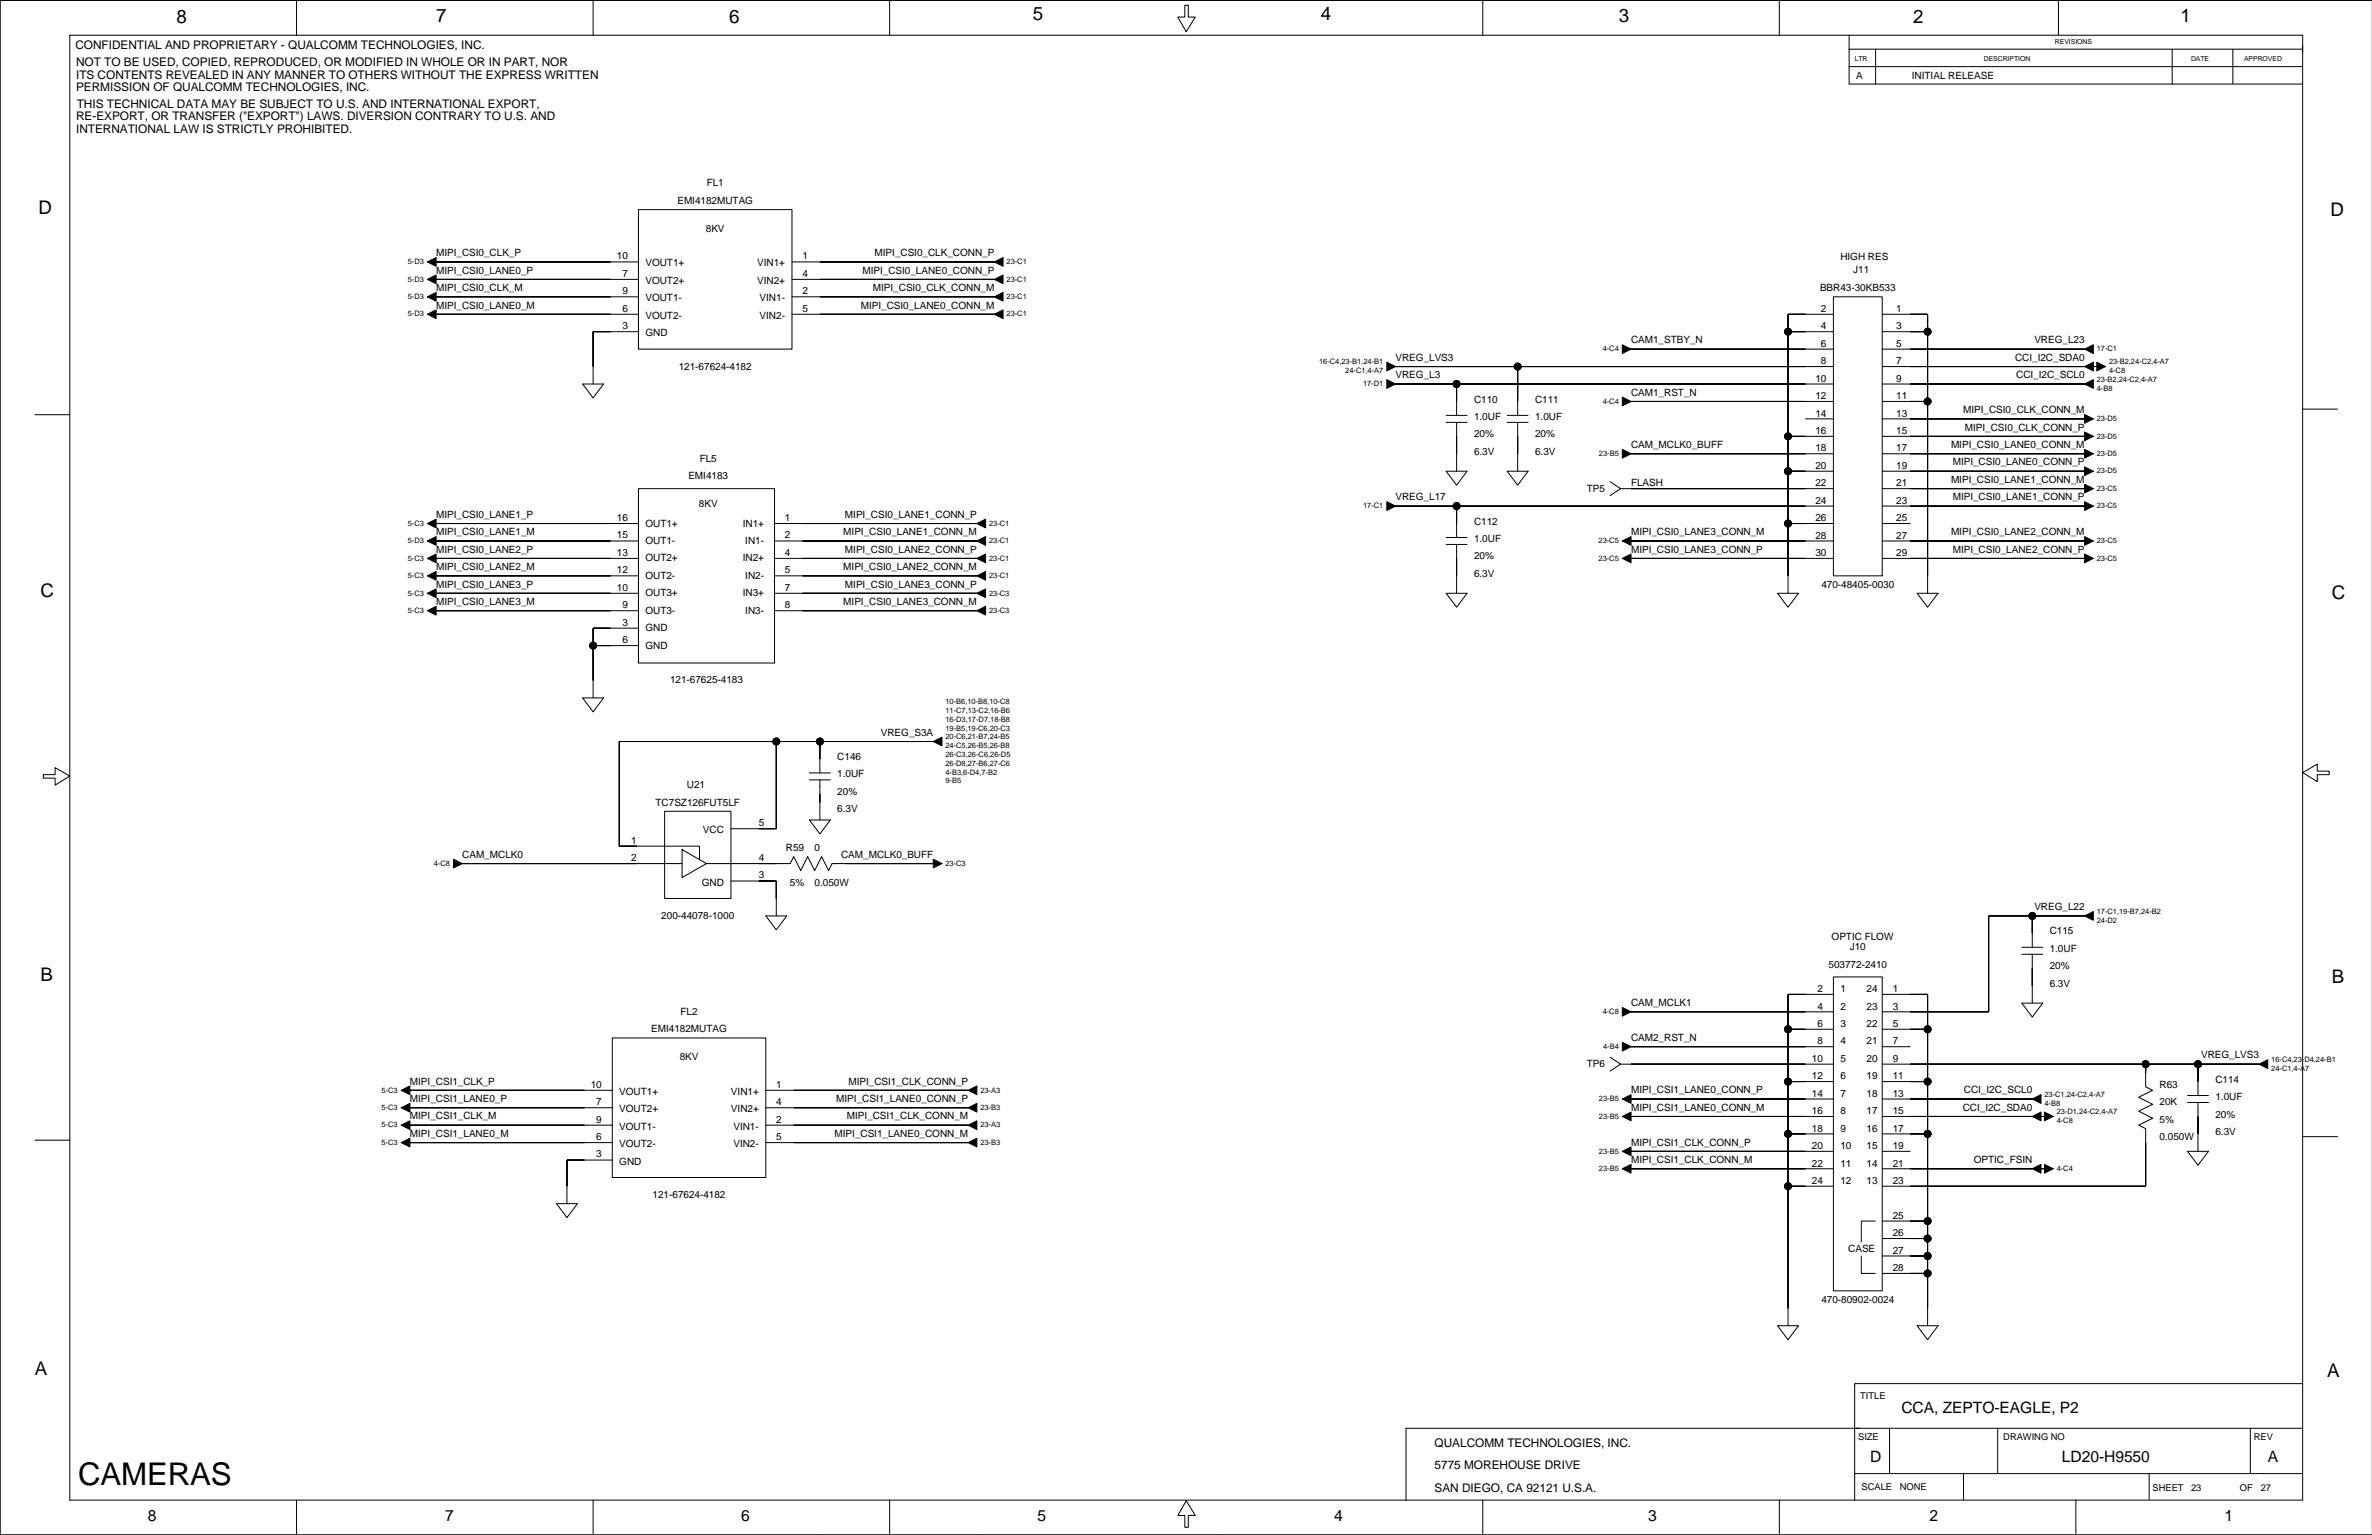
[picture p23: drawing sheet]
<svg xmlns="http://www.w3.org/2000/svg" width="863mm" height="559mm" viewBox="0 0 863 559" stroke-linecap="round" stroke-linejoin="round" font-family="sans-serif">
<defs><g id="words">
<text font-size="11.4" x="28.4" y="540.5">CAMERAS</text>
<g font-size="6.8">
<text x="64.2" y="8.2">8</text>
<text x="158.7" y="8">7</text>
<text x="265.4" y="8.2">6</text>
<text x="375.8" y="7.5">5</text>
<text x="480.7" y="7.5">4</text>
<text x="589.1" y="8">3</text>
<text x="696.3" y="8.2">2</text>
<text x="793.6" y="8">1</text>
<text x="14" y="77.8">D</text>
<text x="848.2" y="78.6">D</text>
<text x="14.7" y="217.5">C</text>
<text x="848.7" y="218.2">C</text>
<text x="14.7" y="357.1">B</text>
<text x="848.7" y="357.9">B</text>
<text x="12.7" y="500.6">A</text>
<text x="846.9" y="501.4">A</text>
</g>
<g font-size="5.7">
<text x="692" y="514.3">CCA, ZEPTO-EAGLE, P2</text>
<text x="680.6" y="532.1">D</text>
<text x="750.4" y="532.1">LD20-H9550</text>
<text x="825.3" y="532.1">A</text>
<text x="53.8" y="553.7">8</text>
<text x="162" y="553.7">7</text>
<text x="269.7" y="553.7">6</text>
<text x="377.6" y="553.7">5</text>
<text x="485.5" y="553.7">4</text>
<text x="599.8" y="553.7">3</text>
<text x="702.1" y="553.7">2</text>
<text x="809.6" y="553.7">1</text>
</g>
<g font-size="4.3">
<text x="27.4" y="18">CONFIDENTIAL AND PROPRIETARY - QUALCOMM TECHNOLOGIES, INC.</text>
<text x="27.7" y="24.1">NOT TO BE USED, COPIED, REPRODUCED, OR MODIFIED IN WHOLE OR IN PART, NOR</text>
<text x="27.7" y="28.6">ITS CONTENTS REVEALED IN ANY MANNER TO OTHERS WITHOUT THE EXPRESS WRITTEN</text>
<text x="27.7" y="33.2">PERMISSION OF QUALCOMM TECHNOLOGIES, INC.</text>
<text x="27.9" y="39.3">THIS TECHNICAL DATA MAY BE SUBJECT TO U.S. AND INTERNATIONAL EXPORT,</text>
<text x="27.7" y="43.9">RE-EXPORT, OR TRANSFER (&quot;EXPORT&quot;) LAWS. DIVERSION CONTRARY TO U.S. AND</text>
<text x="27.7" y="48.4">INTERNATIONAL LAW IS STRICTLY PROHIBITED.</text>
<text x="522.1" y="526.9">QUALCOMM TECHNOLOGIES, INC.</text>
<text x="522.1" y="534.7">5775 MOREHOUSE DRIVE</text>
<text x="522.1" y="543.1">SAN DIEGO, CA 92121 U.S.A.</text>
</g>
<g font-size="3.6">
<text x="675.5" y="28.8">A</text>
<text x="695.8" y="28.8">INITIAL RELEASE</text>
<text x="257.2" y="67.8">FL1</text>
<text x="246.5" y="74.2">EMI4182MUTAG</text>
<text x="256.9" y="84.3">8KV</text>
<text x="158.7" y="93.3">MIPI_CSI0_CLK_P</text>
<text x="224.5" y="94.4">10</text>
<text x="292" y="94.4">1</text>
<text x="318.3" y="93.3">MIPI_CSI0_CLK_CONN_P</text>
<text x="669.8" y="94.5">HIGH RES</text>
<text x="158.7" y="99.6">MIPI_CSI0_LANE0_P</text>
<text x="226.5" y="100.7">7</text>
<text x="234.9" y="97">VOUT1+</text>
<text x="275.5" y="97">VIN1+</text>
<text x="292" y="100.7">4</text>
<text x="313.9" y="99.6">MIPI_CSI0_LANE0_CONN_P</text>
<text x="674.5" y="99.6">J11</text>
<text x="158.7" y="106">MIPI_CSI0_CLK_M</text>
<text x="226.5" y="107.1">9</text>
<text x="234.9" y="103.4">VOUT2+</text>
<text x="275.5" y="103.4">VIN2+</text>
<text x="292" y="107.1">2</text>
<text x="317.7" y="106">MIPI_CSI0_CLK_CONN_M</text>
<text x="662.4" y="106">BBR43-30KB533</text>
<text x="158.7" y="112.3">MIPI_CSI0_LANE0_M</text>
<text x="226.5" y="113.4">6</text>
<text x="234.9" y="109.7">VOUT1-</text>
<text x="276.4" y="109.7">VIN1-</text>
<text x="292" y="113.4">5</text>
<text x="313.3" y="112.3">MIPI_CSI0_LANE0_CONN_M</text>
<text x="662.7" y="113.6">2</text>
<text x="690.1" y="113.6">1</text>
<text x="226.5" y="119.8">3</text>
<text x="234.9" y="116.1">VOUT2-</text>
<text x="276.4" y="116.1">VIN2-</text>
<text x="662.7" y="119.9">4</text>
<text x="690.1" y="119.9">3</text>
<text x="234.9" y="122.4">GND</text>
<text x="593.6" y="125">CAM1_STBY_N</text>
<text x="740.4" y="125">VREG_L23</text>
<text x="507.9" y="131.4">VREG_LVS3</text>
<text x="662.7" y="126.3">6</text>
<text x="690.1" y="126.3">5</text>
<text x="733.4" y="131.4">CCI_I2C_SDA0</text>
<text x="247" y="134.5">121-67624-4182</text>
<text x="507.9" y="137.7">VREG_L3</text>
<text x="662.7" y="132.6">8</text>
<text x="690.1" y="132.6">7</text>
<text x="733.7" y="137.7">CCI_I2C_SCL0</text>
<text x="660.7" y="139">10</text>
<text x="690.1" y="139">9</text>
<text x="536.5" y="146.5">C110</text>
<text x="558.7" y="146.5">C111</text>
<text x="593.6" y="144.1">CAM1_RST_N</text>
<text x="660.7" y="145.3">12</text>
<text x="690.1" y="145.3">11</text>
<text x="536.5" y="152.9">1.0UF</text>
<text x="558.7" y="152.9">1.0UF</text>
<text x="660.7" y="151.7">14</text>
<text x="690.1" y="151.7">13</text>
<text x="714.5" y="150.4">MIPI_CSI0_CLK_CONN_M</text>
<text x="536.5" y="159.2">20%</text>
<text x="558.7" y="159.2">20%</text>
<text x="660.7" y="158">16</text>
<text x="690.1" y="158">15</text>
<text x="715.1" y="156.8">MIPI_CSI0_CLK_CONN_P</text>
<text x="536.5" y="165.6">6.3V</text>
<text x="558.7" y="165.6">6.3V</text>
<text x="593.6" y="163.1">CAM_MCLK0_BUFF</text>
<text x="660.7" y="164.4">18</text>
<text x="690.1" y="164.4">17</text>
<text x="710" y="163.1">MIPI_CSI0_LANE0_CONN_M</text>
<text x="254.6" y="168.1">FL5</text>
<text x="660.7" y="170.7">20</text>
<text x="690.1" y="170.7">19</text>
<text x="710.7" y="169.4">MIPI_CSI0_LANE0_CONN_P</text>
<text x="250.5" y="174.5">EMI4183</text>
<text x="577.4" y="179">TP5</text>
<text x="593.6" y="177.1">FLASH</text>
<text x="660.7" y="177.1">22</text>
<text x="690.1" y="177.1">21</text>
<text x="710" y="175.8">MIPI_CSI0_LANE1_CONN_M</text>
<text x="254.3" y="184.5">8KV</text>
<text x="507.9" y="182.1">VREG_L17</text>
<text x="660.7" y="183.4">24</text>
<text x="690.1" y="183.4">23</text>
<text x="710.7" y="182.1">MIPI_CSI0_LANE1_CONN_P</text>
<text x="158.7" y="188.5">MIPI_CSI0_LANE1_P</text>
<text x="224.5" y="189.6">16</text>
<text x="234.9" y="191.7">OUT1+</text>
<text x="270.3" y="191.7">IN1+</text>
<text x="285.7" y="189.6">1</text>
<text x="307.5" y="188.5">MIPI_CSI0_LANE1_CONN_P</text>
<text x="536.5" y="191">C112</text>
<text x="660.7" y="189.8">26</text>
<text x="690.1" y="189.8">25</text>
<text x="158.7" y="194.8">MIPI_CSI0_LANE1_M</text>
<text x="224.5" y="196">15</text>
<text x="285.7" y="196">2</text>
<text x="306.9" y="194.8">MIPI_CSI0_LANE1_CONN_M</text>
<text x="536.5" y="197.3">1.0UF</text>
<text x="593.6" y="194.8">MIPI_CSI0_LANE3_CONN_M</text>
<text x="660.7" y="196.1">28</text>
<text x="690.1" y="196.1">27</text>
<text x="710" y="194.8">MIPI_CSI0_LANE2_CONN_M</text>
<text x="158.7" y="201.2">MIPI_CSI0_LANE2_P</text>
<text x="224.5" y="202.3">13</text>
<text x="234.9" y="198">OUT1-</text>
<text x="271.2" y="198">IN1-</text>
<text x="285.7" y="202.3">4</text>
<text x="307.5" y="201.2">MIPI_CSI0_LANE2_CONN_P</text>
<text x="536.5" y="203.7">20%</text>
<text x="593.6" y="201.2">MIPI_CSI0_LANE3_CONN_P</text>
<text x="660.7" y="202.5">30</text>
<text x="690.1" y="202.5">29</text>
<text x="710.7" y="201.2">MIPI_CSI0_LANE2_CONN_P</text>
<text x="158.7" y="207.5">MIPI_CSI0_LANE2_M</text>
<text x="224.5" y="208.7">12</text>
<text x="234.9" y="204.4">OUT2+</text>
<text x="270.3" y="204.4">IN2+</text>
<text x="285.7" y="208.7">5</text>
<text x="306.9" y="207.5">MIPI_CSI0_LANE2_CONN_M</text>
<text x="158.7" y="213.9">MIPI_CSI0_LANE3_P</text>
<text x="224.5" y="215">10</text>
<text x="234.9" y="210.7">OUT2-</text>
<text x="271.2" y="210.7">IN2-</text>
<text x="285.7" y="215">7</text>
<text x="307.5" y="213.9">MIPI_CSI0_LANE3_CONN_P</text>
<text x="536.5" y="210">6.3V</text>
<text x="662.9" y="213.9">470-48405-0030</text>
<text x="158.7" y="220.2">MIPI_CSI0_LANE3_M</text>
<text x="226.5" y="221.4">9</text>
<text x="234.9" y="217.1">OUT3+</text>
<text x="270.3" y="217.1">IN3+</text>
<text x="285.7" y="221.4">8</text>
<text x="306.9" y="220.2">MIPI_CSI0_LANE3_CONN_M</text>
<text x="226.5" y="227.7">3</text>
<text x="234.9" y="223.4">OUT3-</text>
<text x="271.2" y="223.4">IN3-</text>
<text x="234.9" y="229.8">GND</text>
<text x="226.5" y="234.1">6</text>
<text x="234.9" y="236.1">GND</text>
<text x="243.9" y="248.8">121-67625-4183</text>
<text x="320.6" y="267.9">VREG_S3A</text>
<text x="304.7" y="276.7">C146</text>
<text x="250" y="286.8">U21</text>
<text x="304.7" y="283">1.0UF</text>
<text x="238.6" y="293.2">TC7SZ126FUT5LF</text>
<text x="304.7" y="289.4">20%</text>
<text x="304.7" y="295.7">6.3V</text>
<text x="255.8" y="303.3">VCC</text>
<text x="276.2" y="300.7">5</text>
<text x="229.7" y="307.1">1</text>
<text x="286" y="309.7">R59</text>
<text x="296.5" y="309.7">0</text>
<text x="168.2" y="312.3">CAM_MCLK0</text>
<text x="229.7" y="313.4">2</text>
<text x="276.2" y="313.4">4</text>
<text x="306.1" y="312.3">CAM_MCLK0_BUFF</text>
<text x="255.4" y="322.4">GND</text>
<text x="276.2" y="319.8">3</text>
<text x="287.4" y="322.4">5%</text>
<text x="296.5" y="322.4">0.050W</text>
<text x="240.7" y="334.5">200-44078-1000</text>
<text x="740.4" y="331.3">VREG_L22</text>
<text x="746" y="340.2">C115</text>
<text x="666.6" y="342.1">OPTIC FLOW</text>
<text x="673.2" y="345.9">J10</text>
<text x="746" y="346.5">1.0UF</text>
<text x="665.5" y="352.2">503772-2410</text>
<text x="746" y="352.9">20%</text>
<text x="746" y="359.2">6.3V</text>
<text x="661.4" y="361.2">2</text>
<text x="669.8" y="361.2">1</text>
<text x="679.3" y="361.2">24</text>
<text x="688.8" y="361.2">1</text>
<text x="247.7" y="369.4">FL2</text>
<text x="593.6" y="366.3">CAM_MCLK1</text>
<text x="661.4" y="367.5">4</text>
<text x="669.8" y="367.5">2</text>
<text x="679.3" y="367.5">23</text>
<text x="688.8" y="367.5">3</text>
<text x="237" y="375.8">EMI4182MUTAG</text>
<text x="661.4" y="373.9">6</text>
<text x="669.8" y="373.9">3</text>
<text x="679.3" y="373.9">22</text>
<text x="688.8" y="373.9">5</text>
<text x="593.6" y="379">CAM2_RST_N</text>
<text x="661.4" y="380.2">8</text>
<text x="669.8" y="380.2">4</text>
<text x="679.3" y="380.2">21</text>
<text x="688.8" y="380.2">7</text>
<text x="247.4" y="385.9">8KV</text>
<text x="577.4" y="388.5">TP6</text>
<text x="659.4" y="386.6">10</text>
<text x="669.8" y="386.6">5</text>
<text x="679.3" y="386.6">20</text>
<text x="688.8" y="386.6">9</text>
<text x="801.1" y="385.3">VREG_LVS3</text>
<text x="149.2" y="394.8">MIPI_CSI1_CLK_P</text>
<text x="215" y="396">10</text>
<text x="282.5" y="396">1</text>
<text x="308.8" y="394.8">MIPI_CSI1_CLK_CONN_P</text>
<text x="659.4" y="392.9">12</text>
<text x="669.8" y="392.9">6</text>
<text x="679.3" y="392.9">19</text>
<text x="688.8" y="392.9">11</text>
<text x="806.3" y="394.1">C114</text>
<text x="149.2" y="401.2">MIPI_CSI1_LANE0_P</text>
<text x="225.4" y="398.6">VOUT1+</text>
<text x="266" y="398.6">VIN1+</text>
<text x="304.3" y="401.2">MIPI_CSI1_LANE0_CONN_P</text>
<text x="593.6" y="398">MIPI_CSI1_LANE0_CONN_P</text>
<text x="659.4" y="399.3">14</text>
<text x="669.8" y="399.3">7</text>
<text x="679.3" y="399.3">18</text>
<text x="688.8" y="399.3">13</text>
<text x="714.7" y="398">CCI_I2C_SCL0</text>
<text x="786" y="396">R63</text>
<text x="806.3" y="400.5">1.0UF</text>
<text x="149.2" y="407.5">MIPI_CSI1_CLK_M</text>
<text x="217" y="402.3">7</text>
<text x="225.4" y="404.9">VOUT2+</text>
<text x="266" y="404.9">VIN2+</text>
<text x="282.5" y="402.3">4</text>
<text x="308.2" y="407.5">MIPI_CSI1_CLK_CONN_M</text>
<text x="593.6" y="404.3">MIPI_CSI1_LANE0_CONN_M</text>
<text x="659.4" y="405.6">16</text>
<text x="669.8" y="405.6">8</text>
<text x="679.3" y="405.6">17</text>
<text x="688.8" y="405.6">15</text>
<text x="714.3" y="404.3">CCI_I2C_SDA0</text>
<text x="786" y="402.4">20K</text>
<text x="806.3" y="406.8">20%</text>
<text x="149.2" y="413.9">MIPI_CSI1_LANE0_M</text>
<text x="217" y="408.7">9</text>
<text x="225.4" y="411.3">VOUT1-</text>
<text x="266.9" y="411.3">VIN1-</text>
<text x="282.5" y="408.7">2</text>
<text x="303.7" y="413.9">MIPI_CSI1_LANE0_CONN_M</text>
<text x="659.4" y="412">18</text>
<text x="669.8" y="412">9</text>
<text x="679.3" y="412">16</text>
<text x="688.8" y="412">17</text>
<text x="786" y="408.7">5%</text>
<text x="806.3" y="413.2">6.3V</text>
<text x="217" y="415">6</text>
<text x="225.4" y="417.6">VOUT2-</text>
<text x="266.9" y="417.6">VIN2-</text>
<text x="282.5" y="415">5</text>
<text x="593.6" y="417">MIPI_CSI1_CLK_CONN_P</text>
<text x="659.4" y="418.3">20</text>
<text x="669.8" y="418.3">10</text>
<text x="679.3" y="418.3">15</text>
<text x="688.8" y="418.3">19</text>
<text x="786" y="415.1">0.050W</text>
<text x="217" y="421.3">3</text>
<text x="225.4" y="424">GND</text>
<text x="593.6" y="423.4">MIPI_CSI1_CLK_CONN_M</text>
<text x="659.4" y="424.7">22</text>
<text x="669.8" y="424.7">11</text>
<text x="679.3" y="424.7">14</text>
<text x="688.8" y="424.7">21</text>
<text x="718.3" y="423.4">OPTIC_FSIN</text>
<text x="659.4" y="431">24</text>
<text x="669.8" y="431">12</text>
<text x="679.3" y="431">13</text>
<text x="688.8" y="431">23</text>
<text x="237.5" y="436.1">121-67624-4182</text>
<text x="688.8" y="443.7">25</text>
<text x="672.6" y="455.8">CASE</text>
<text x="688.8" y="450">26</text>
<text x="688.8" y="456.4">27</text>
<text x="688.8" y="462.7">28</text>
<text x="662.9" y="474.2">470-80902-0024</text>
</g>
<g font-size="3.4">
<text x="677" y="509.3">TITLE</text>
<text x="676.2" y="524.3">SIZE</text>
<text x="729.1" y="524.3">DRAWING NO</text>
<text x="820.2" y="524.3">REV</text>
<text x="677.5" y="542.6">SCALE</text>
<text x="691.4" y="542.6">NONE</text>
<text x="783.4" y="542.8">SHEET</text>
<text x="797.4" y="542.8">23</text>
<text x="815.2" y="542.8">OF</text>
<text x="822.8" y="542.8">27</text>
</g>
<g font-size="2.7">
<text x="148.4" y="96.2">5-D3</text>
<text x="366.3" y="96.2">23-C1</text>
<text x="148.4" y="102.5">5-D3</text>
<text x="366.3" y="102.5">23-C1</text>
<text x="148.4" y="108.9">5-D3</text>
<text x="366.3" y="108.9">23-C1</text>
<text x="148.4" y="115.2">5-D3</text>
<text x="366.3" y="115.2">23-C1</text>
<text x="583.3" y="127.9">4-C4</text>
<text x="763.1" y="127.9">17-C1</text>
<text x="480.1" y="132.7">16-C4,23-B1,24-B1</text>
<text x="489.6" y="135.9">24-C1,4-A7</text>
<text x="767.5" y="132.7">23-B2,24-C2,4-A7</text>
<text x="767.5" y="135.9">4-C8</text>
<text x="496.1" y="140.6">17-D1</text>
<text x="763.1" y="139">23-B2,24-C2,4-A7</text>
<text x="763.1" y="142.2">4-B8</text>
<text x="583.3" y="147">4-C4</text>
<text x="763.1" y="153.3">23-D5</text>
<text x="763.1" y="159.7">23-D5</text>
<text x="581.9" y="166">23-B5</text>
<text x="763.1" y="166">23-D5</text>
<text x="763.1" y="172.4">23-D5</text>
<text x="763.1" y="178.7">23-C5</text>
<text x="496.1" y="185">17-C1</text>
<text x="763.1" y="185">23-C5</text>
<text x="148.4" y="191.4">5-C3</text>
<text x="360" y="191.4">23-C1</text>
<text x="148.4" y="197.7">5-D3</text>
<text x="360" y="197.7">23-C1</text>
<text x="581.8" y="197.7">23-C5</text>
<text x="763.1" y="197.7">23-C5</text>
<text x="148.4" y="204.1">5-C3</text>
<text x="360" y="204.1">23-C1</text>
<text x="581.8" y="204.1">23-C5</text>
<text x="763.1" y="204.1">23-C5</text>
<text x="148.4" y="210.4">5-C3</text>
<text x="360" y="210.4">23-C1</text>
<text x="148.4" y="216.8">5-C3</text>
<text x="360" y="216.8">23-C3</text>
<text x="148.4" y="223.1">5-C3</text>
<text x="360" y="223.1">23-C3</text>
<text x="344.1" y="256.3">10-B6,10-B8,10-C8</text>
<text x="344.1" y="259.5">11-C7,13-C2,16-B6</text>
<text x="344.1" y="262.7">16-D3,17-D7,18-B8</text>
<text x="344.1" y="266">19-B5,19-C6,20-C3</text>
<text x="344.1" y="269.2">20-C6,21-B7,24-B5</text>
<text x="344.1" y="272.4">24-C5,26-B5,26-B8</text>
<text x="344.1" y="275.6">26-C3,26-C6,26-D5</text>
<text x="344.1" y="278.8">26-D8,27-B6,27-C6</text>
<text x="344.1" y="282">4-B3,6-D4,7-B2</text>
<text x="344.1" y="285.2">9-B5</text>
<text x="157.9" y="315.2">4-C8</text>
<text x="344.1" y="315.2">23-C3</text>
<text x="763.1" y="332.6">17-C1,19-B7,24-B2</text>
<text x="763.1" y="335.8">24-D2</text>
<text x="583.3" y="369.2">4-C8</text>
<text x="583.4" y="381.9">4-B4</text>
<text x="826.6" y="386.6">16-C4,23-D4,24-B1</text>
<text x="826.6" y="389.8">24-C1,4-A7</text>
<text x="138.9" y="397.7">5-C3</text>
<text x="356.8" y="397.7">23-A3</text>
<text x="581.9" y="400.9">23-B5</text>
<text x="744.1" y="399.3">23-C1,24-C2,4-A7</text>
<text x="138.9" y="404.1">5-C3</text>
<text x="356.8" y="404.1">23-B3</text>
<text x="581.9" y="407.2">23-B5</text>
<text x="744.1" y="402.5">4-B8</text>
<text x="748.5" y="405.6">23-D1,24-C2,4-A7</text>
<text x="138.9" y="410.4">5-C3</text>
<text x="356.8" y="410.4">23-A3</text>
<text x="748.5" y="408.8">4-C8</text>
<text x="138.9" y="416.8">5-C3</text>
<text x="356.8" y="416.8">23-B3</text>
<text x="581.9" y="419.9">23-B5</text>
<text x="581.9" y="426.3">23-B5</text>
<text x="748.5" y="426.3">4-C4</text>
</g>
<g font-size="2.5">
<text x="747.9" y="16.1">REVISIONS</text>
<text x="675" y="22.2">LTR</text>
<text x="722" y="22.2">DESCRIPTION</text>
<text x="797.4" y="22.2">DATE</text>
<text x="816.7" y="22.2">APPROVED</text>
</g>
</g></defs>
<g fill="none" stroke="#000" stroke-width=".36">
<path d="M0 .1h863.3h-863.3v558.7zM25.4 12.8h812.6v533.3h-812.6zM107.9 .1v12.7M215.9 .1v12.7M323.8 .1v12.7M431.2 1.9h1.3v4.3h2.5l-3.3 5.4-3-5.4h2.5zM539.6 .1v12.7M647.6 .1v12.7M672.9 12.8v17.8h165.1M672.9 17.9h165.1M682.6 17.9v12.7M749.1 .1v12.7"/>
<path d="M790.5 17.9v12.7M812.6 17.9v12.7M672.9 24.3h165.1M232.4 76.3h55.8v50.8h-55.8zM158.7 95.4h.1M158.7 95.4h73.7M288.2 95.4h73.7M361.9 95.4h.1M158.7 101.7h.1M158.7 108.1h.1M158.7 114.4h.1M158.7 101.7h73.7"/>
<path d="M158.7 108.1h73.7M158.7 114.4h73.7M288.2 101.7h73.7M288.2 108.1h73.7M288.2 114.4h73.7M361.9 101.7h.1M361.9 108.1h.1M361.9 114.4h.1M667.2 108.1h17.8v101.5h-17.8zM667.2 114.4h-16.5v101.6M685 114.4h16.5v101.6M212 139.8h7.7l-3.8 5.1z"/>
<path d="M232.4 120.7h-16.5v19.1M507.9 133.4h.1M507.9 139.8h.1M507.9 139.8h159.3M507.9 133.4h159.3M530.1 139.8v11.4M552.3 133.4v17.8M593.6 127.1h.1M593.6 127.1h73.6M650.7 120.7h16.5M685 120.7h16.5M685 139.8h73.7"/>
<path d="M685 127.1h73.7M685 133.4h73.7M758.7 127.1h.1M758.7 133.4h.1M758.7 139.8h.1M759.9 133.4h3.2M12.7 151h12.7M526.3 153.8h7.6M526.3 151.2h7.6M530.1 153.8v17.7M548.5 153.8h7.6M548.5 151.2h7.6"/>
<path d="M552.3 153.8v17.7M593.6 146.1h.1M593.6 146.1h73.6M650.7 158.8h16.5M657.1 152.5h10.1M685 146.1h16.5M685 152.5h73.7M685 158.8h73.7M758.7 158.8h.1M758.7 152.5h.1M838 148.9h12.7M232.4 177.9h49.5v63.5h-49.5z"/>
<path d="M526.3 171.5h7.6l-3.8 5.1zM548.5 171.5h7.6l-3.8 5.1zM586 175.3l3.8 2.6-3.8 2.5M589.8 177.9h77.4M593.6 165.2h.1M593.6 165.2h73.6M650.7 171.5h16.5M685 165.2h73.7M685 171.5h73.7M685 177.9h73.7M758.7 171.5h.1M758.7 165.2h.1"/>
<path d="M758.7 177.9h.1M158.7 196.9h.1M158.7 190.6h.1M158.7 190.6h73.7M158.7 196.9h73.7M281.9 190.6h73.6M281.9 196.9h73.6M355.5 196.9h.1M355.5 190.6h.1M507.9 184.2h.1M507.9 184.2h159.3M526.3 198.2h7.6"/>
<path d="M526.3 195.7h7.6M530.1 184.2v11.5M530.1 198.2v17.8M593.6 196.9h.1M593.6 196.9h73.6M650.7 190.6h16.5M685 190.6h10.2M685 196.9h73.7M685 184.2h73.7M758.7 196.9h.1M758.7 184.2h.1M158.7 209.6h.1"/>
<path d="M158.7 203.3h.1M158.7 216h.1M158.7 203.3h73.7M158.7 209.6h73.7M158.7 216h73.7M281.9 203.3h73.6M281.9 209.6h73.6M281.9 216h73.6M355.5 209.6h.1M355.5 203.3h.1M355.5 216h.1M526.3 216h7.6l-3.8 5.1z"/>
<path d="M593.6 203.3h.1M593.6 203.3h73.6M646.9 216h7.6l-3.8 5.1zM685 203.3h73.7M697.7 216h7.6l-3.8 5.1zM758.7 203.3h.1M158.7 222.3h.1M158.7 222.3h73.7M215.9 235h16.5M232.4 228.7h-16.5v25.4M281.9 222.3h73.6M355.5 222.3h.1"/>
<path d="M212 254.1h7.7l-3.8 5zM282.5 269.9v31.8h-16.5M298.4 269.9v11.5M339.6 269.9h.1M339.6 269.9h-114.2v38.1h29.2v5M15.7 282h4.4v-2.5l5.3 3-5.3 3.3v-2.5h-4.4zM241.9 295.3h24.1v31.8h-24.1zM294.6 298.5h7.6l-3.8 5.1zM294.6 283.9h7.6M294.6 281.4h7.6M298.4 283.9v14.6M838 281.2l5.3-3v2.5h4.4v1.3h-4.4v2.5z"/>
<path d="M168.2 314.4h.1M168.2 314.4h80M248.2 309.3l8.9 5.1-8.9 5.1zM257.1 314.4h30.5l1.3-2.6 2.5 5.1 2.5-5.1 2.6 5.1 2.5-5.1 2.6 5.1 1.2-2.5h36.8M339.6 314.4h.1M266 320.7h16.5v12.7M278.7 333.4h7.6l-3.8 5.1zM739.6 333.4v11.5M758.7 333.4h.1M758.7 333.4h-35v34.9h-38.7M667.2 355.6h17.8v114.3h-17.8zM735.8 347.4h7.6"/>
<path d="M735.8 344.9h7.6M739.6 347.4v17.8M222.8 377.9h55.9v50.8h-55.9zM593.6 368.3h.1M593.6 368.3h73.6M650.7 374.7h16.5M667.2 362h-16.5v120.6M685 362h16.5v120.6M685 374.7h16.5M735.8 365.2h7.6l-3.8 5zM149.2 396.9h.1M149.2 396.9h73.6"/>
<path d="M278.7 396.9h73.6M352.3 396.9h.1M586 384.8l3.8 2.6-3.8 2.5M589.8 387.4h77.4M593.6 381h.1M593.6 381h73.6M650.7 393.7h16.5M685 387.4h137.1M685 381h10.2M685 393.7h16.5M780.9 387.4v8.2l2.5 1.3-5.1 2.6 5.1 2.5-5.1 2.5 5.1 2.6-5.1 2.5 2.6 1.3v20.9h-95.9M796.1 398.8h7.6"/>
<path d="M799.9 387.4v11.4M822.1 387.4h.1M12.7 415.1h12.7M149.2 403.3h.1M149.2 409.6h.1M149.2 416h.1M149.2 403.3h73.6M149.2 409.6h73.6M149.2 416h73.6M278.7 403.3h73.6M278.7 409.6h73.6M278.7 416h73.6"/>
<path d="M352.3 403.3h.1M352.3 409.6h.1M352.3 416h.1M593.6 419.1h.1M593.6 400.1h.1M593.6 406.4h.1M593.6 419.1h73.6M593.6 406.4h73.6M593.6 400.1h73.6M650.7 412.8h16.5M685 419.1h10.2M685 406.4h54.6"/>
<path d="M685 400.1h54.6M685 412.8h16.5M739.6 400.1h.1M739.6 406.4h.1M740.9 406.4h3.2M796.1 419.1h7.6l-3.8 5.1zM796.1 401.4h7.6M799.9 401.4v17.7M838 413.8h12.7M202.5 438.2h7.6l-3.8 5.1zM222.8 422.3h-16.5v15.9M593.6 425.5h.1"/>
<path d="M593.6 425.5h73.6M650.7 431.8h16.5M685 425.5h54.6M739.6 425.5h.1M740.9 425.5h3.2M677.4 457.2v6.4h5.1M682.5 444.5h-5.1v7.6M685 444.5h16.5M685 450.9h16.5M685 457.2h16.5M685 463.6h16.5M646.9 482.6h7.6l-3.8 5.1z"/>
<path d="M697.7 482.6h7.6l-3.8 5.1zM687.7 519.9v16.6M727 519.9v16.6M819 519.9v16.6M838 503.7h-163v42.4M838 519.9h-326.3v26.2M675 536.5h163M714.6 536.5v9.3M782.1 536.5v9.3M0 558.8h863.3M107.9 546.1v12.2M215.9 546.1v12.2"/>
<path d="M298.4 558.8h.1M323.8 546.1v12.2M355.5 558.8h.1M431.7 546.4l3.3 5.3h-2.5v4.3h-1.3v-4.3h-2.5zM444.4 558.8h.1M539.6 546.1v12.2M539.6 558.8h.1M647.6 546.1v12.2M755.5 546.1v12.2"/>
<circle cx="530.1" cy="139.8" r="1.27"/>
<circle cx="552.3" cy="133.4" r="1.27"/>
<circle cx="650.7" cy="120.7" r="1.27"/>
<circle cx="701.5" cy="120.7" r="1.27"/>
<circle cx="650.7" cy="158.8" r="1.27"/>
<circle cx="701.5" cy="146.1" r="1.27"/>
<circle cx="650.7" cy="171.5" r="1.27"/>
<circle cx="530.1" cy="184.2" r="1.27"/>
<circle cx="650.7" cy="190.6" r="1.27"/>
<circle cx="215.9" cy="235" r="1.27"/>
<circle cx="282.5" cy="269.9" r="1.27"/>
<circle cx="298.4" cy="269.9" r="1.27"/>
<circle cx="739.6" cy="333.4" r="1.27"/>
<circle cx="650.7" cy="374.7" r="1.27"/>
<circle cx="701.5" cy="374.7" r="1.27"/>
<circle cx="650.7" cy="393.7" r="1.27"/>
<circle cx="701.5" cy="393.7" r="1.27"/>
<circle cx="780.9" cy="387.4" r="1.27"/>
<circle cx="799.9" cy="387.4" r="1.27"/>
<circle cx="650.7" cy="412.8" r="1.27"/>
<circle cx="701.5" cy="412.8" r="1.27"/>
<circle cx="650.7" cy="431.8" r="1.27"/>
<circle cx="701.5" cy="457.2" r="1.27"/>
<circle cx="701.5" cy="444.5" r="1.27"/>
<circle cx="701.5" cy="450.9" r="1.27"/>
<circle cx="701.5" cy="463.6" r="1.27"/>
</g>
<g fill="#000" stroke="#000" stroke-width=".36">
<path d="M155.5 95.4l3.2-1.6v3.1z" fill-rule="evenodd"/>
<path d="M158.7 95.4h63.5z" fill-rule="evenodd"/>
<path d="M298.4 95.4h63.5z" fill-rule="evenodd"/>
<path d="M361.9 95.4l3.1-1.6v3.1z" fill-rule="evenodd"/>
<path d="M155.5 101.7l3.2-1.6v3.2z" fill-rule="evenodd"/>
<path d="M155.5 108.1l3.2-1.6v3.1z" fill-rule="evenodd"/>
<path d="M155.5 114.4l3.2-1.6v3.2z" fill-rule="evenodd"/>
<path d="M158.7 101.7h63.5z" fill-rule="evenodd"/>
<path d="M158.7 108.1h63.5z" fill-rule="evenodd"/>
<path d="M158.7 114.4h63.5z" fill-rule="evenodd"/>
<path d="M298.4 101.7h63.5z" fill-rule="evenodd"/>
<path d="M298.4 114.4h63.5z" fill-rule="evenodd"/>
<path d="M298.4 108.1h63.5z" fill-rule="evenodd"/>
<path d="M361.9 101.7l3.1-1.6v3.2z" fill-rule="evenodd"/>
<path d="M361.9 108.1l3.1-1.6v3.1z" fill-rule="evenodd"/>
<path d="M361.9 114.4l3.1-1.6v3.2z" fill-rule="evenodd"/>
<path d="M650.7 114.4v6.3z" fill-rule="evenodd"/>
<path d="M650.7 114.4h6.4z" fill-rule="evenodd"/>
<path d="M695.2 114.4h6.3z" fill-rule="evenodd"/>
<path d="M701.5 114.4v6.3z" fill-rule="evenodd"/>
<path d="M215.9 120.7v12.7z" fill-rule="evenodd"/>
<path d="M215.9 120.7h6.3z" fill-rule="evenodd"/>
<path d="M504.7 131.9l3.2 1.5-3.2 1.6z" fill-rule="evenodd"/>
<path d="M504.7 138.2l3.2 1.6-3.2 1.6z" fill-rule="evenodd"/>
<path d="M530.1 139.8v6.3z" fill-rule="evenodd"/>
<path d="M507.9 139.8h22.2z" fill-rule="evenodd"/>
<path d="M552.3 133.4v12.7z" fill-rule="evenodd"/>
<path d="M507.9 133.4h44.4z" fill-rule="evenodd"/>
<path d="M590.4 125.5l3.2 1.6-3.2 1.6z" fill-rule="evenodd"/>
<path d="M650.7 120.7v38.1z" fill-rule="evenodd"/>
<path d="M650.7 120.7h6.4z" fill-rule="evenodd"/>
<path d="M593.6 127.1h63.5z" fill-rule="evenodd"/>
<path d="M530.1 139.8h127z" fill-rule="evenodd"/>
<path d="M552.3 133.4h104.8z" fill-rule="evenodd"/>
<path d="M695.2 120.7h6.3z" fill-rule="evenodd"/>
<path d="M701.5 120.7v25.4z" fill-rule="evenodd"/>
<path d="M758.7 133.4l3.1-1.5v3.1z" fill-rule="evenodd"/>
<path d="M695.2 127.1h63.5z" fill-rule="evenodd"/>
<path d="M695.2 139.8h63.5z" fill-rule="evenodd"/>
<path d="M695.2 133.4h63.5z" fill-rule="evenodd"/>
<path d="M758.7 127.1l3.1-1.6v3.2z" fill-rule="evenodd"/>
<path d="M758.7 139.8l3.1-1.6v3.2z" fill-rule="evenodd"/>
<path d="M763.1 131.9l3.2 1.5-3.2 1.6z" fill-rule="evenodd"/>
<path d="M530.1 158.8v6.4z" fill-rule="evenodd"/>
<path d="M552.3 158.8v6.4z" fill-rule="evenodd"/>
<path d="M590.4 144.6l3.2 1.5-3.2 1.6z" fill-rule="evenodd"/>
<path d="M650.7 158.8v12.7z" fill-rule="evenodd"/>
<path d="M650.7 158.8h6.4z" fill-rule="evenodd"/>
<path d="M593.6 146.1h63.5z" fill-rule="evenodd"/>
<path d="M695.2 146.1h6.3z" fill-rule="evenodd"/>
<path d="M701.5 146.1v63.5z" fill-rule="evenodd"/>
<path d="M695.2 152.5h63.5z" fill-rule="evenodd"/>
<path d="M695.2 158.8h63.5z" fill-rule="evenodd"/>
<path d="M758.7 157.3l3.1 1.5-3.1 1.6z" fill-rule="evenodd"/>
<path d="M758.7 150.9l3.1 1.6-3.1 1.6z" fill-rule="evenodd"/>
<path d="M590.4 163.6l3.2 1.6-3.2 1.6z" fill-rule="evenodd"/>
<path d="M650.7 171.5v19.1z" fill-rule="evenodd"/>
<path d="M650.7 171.5h6.4z" fill-rule="evenodd"/>
<path d="M593.6 177.9h63.5z" fill-rule="evenodd"/>
<path d="M593.6 165.2h63.5z" fill-rule="evenodd"/>
<path d="M695.2 171.5h63.5z" fill-rule="evenodd"/>
<path d="M695.2 165.2h63.5z" fill-rule="evenodd"/>
<path d="M695.2 177.9h63.5z" fill-rule="evenodd"/>
<path d="M758.7 170l3.1 1.5-3.1 1.6z" fill-rule="evenodd"/>
<path d="M758.7 163.6l3.1 1.6-3.1 1.6z" fill-rule="evenodd"/>
<path d="M758.7 176.3l3.1 1.6-3.1 1.6z" fill-rule="evenodd"/>
<path d="M155.5 196.9l3.2-1.6v3.2z" fill-rule="evenodd"/>
<path d="M155.5 190.6l3.2-1.6v3.2z" fill-rule="evenodd"/>
<path d="M158.7 196.9h63.5z" fill-rule="evenodd"/>
<path d="M158.7 190.6h63.5z" fill-rule="evenodd"/>
<path d="M292 196.9h63.5z" fill-rule="evenodd"/>
<path d="M292 190.6h63.5z" fill-rule="evenodd"/>
<path d="M355.5 196.9l3.2-1.6v3.2z" fill-rule="evenodd"/>
<path d="M355.5 190.6l3.2-1.6v3.2z" fill-rule="evenodd"/>
<path d="M504.7 182.6l3.2 1.6-3.2 1.6z" fill-rule="evenodd"/>
<path d="M530.1 184.2v6.4z" fill-rule="evenodd"/>
<path d="M507.9 184.2h22.2z" fill-rule="evenodd"/>
<path d="M590.4 196.9l3.2-1.6v3.2z" fill-rule="evenodd"/>
<path d="M650.7 190.6v19z" fill-rule="evenodd"/>
<path d="M650.7 190.6h6.4z" fill-rule="evenodd"/>
<path d="M530.1 184.2h127z" fill-rule="evenodd"/>
<path d="M593.6 196.9h63.5z" fill-rule="evenodd"/>
<path d="M695.2 184.2h63.5z" fill-rule="evenodd"/>
<path d="M695.2 196.9h63.5z" fill-rule="evenodd"/>
<path d="M758.7 195.3l3.1 1.6-3.1 1.6z" fill-rule="evenodd"/>
<path d="M758.7 182.6l3.1 1.6-3.1 1.6z" fill-rule="evenodd"/>
<path d="M155.5 209.6l3.2-1.6v3.2z" fill-rule="evenodd"/>
<path d="M155.5 203.3l3.2-1.6v3.2z" fill-rule="evenodd"/>
<path d="M155.5 216l3.2-1.6v3.2z" fill-rule="evenodd"/>
<path d="M158.7 209.6h63.5z" fill-rule="evenodd"/>
<path d="M158.7 203.3h63.5z" fill-rule="evenodd"/>
<path d="M158.7 216h63.5z" fill-rule="evenodd"/>
<path d="M292 209.6h63.5z" fill-rule="evenodd"/>
<path d="M292 203.3h63.5z" fill-rule="evenodd"/>
<path d="M292 216h63.5z" fill-rule="evenodd"/>
<path d="M355.5 209.6l3.2-1.6v3.2z" fill-rule="evenodd"/>
<path d="M355.5 203.3l3.2-1.6v3.2z" fill-rule="evenodd"/>
<path d="M355.5 216l3.2-1.6v3.2z" fill-rule="evenodd"/>
<path d="M530.1 203.3v6.3z" fill-rule="evenodd"/>
<path d="M590.4 203.3l3.2-1.6v3.2z" fill-rule="evenodd"/>
<path d="M593.6 203.3h63.5z" fill-rule="evenodd"/>
<path d="M695.2 203.3h63.5z" fill-rule="evenodd"/>
<path d="M758.7 201.7l3.1 1.6-3.1 1.6z" fill-rule="evenodd"/>
<path d="M155.5 222.3l3.2-1.6v3.2z" fill-rule="evenodd"/>
<path d="M215.9 228.7v6.3z" fill-rule="evenodd"/>
<path d="M215.9 235v12.7z" fill-rule="evenodd"/>
<path d="M215.9 228.7h6.3z" fill-rule="evenodd"/>
<path d="M215.9 235h6.3z" fill-rule="evenodd"/>
<path d="M158.7 222.3h63.5z" fill-rule="evenodd"/>
<path d="M292 222.3h63.5z" fill-rule="evenodd"/>
<path d="M355.5 222.3l3.2-1.6v3.2z" fill-rule="evenodd"/>
<path d="M225.4 269.9v38.1z" fill-rule="evenodd"/>
<path d="M282.5 269.9v31.8z" fill-rule="evenodd"/>
<path d="M225.4 269.9h57.1z" fill-rule="evenodd"/>
<path d="M298.4 269.9v6.4z" fill-rule="evenodd"/>
<path d="M282.5 269.9h15.9z" fill-rule="evenodd"/>
<path d="M298.4 269.9h41.2z" fill-rule="evenodd"/>
<path d="M339.6 269.9l3.2-1.5v3.1z" fill-rule="evenodd"/>
<path d="M298.4 289v3.2z" fill-rule="evenodd"/>
<path d="M165.1 312.8l3.1 1.6-3.1 1.6z" fill-rule="evenodd"/>
<path d="M225.4 308h6.3z" fill-rule="evenodd"/>
<path d="M168.2 314.4h63.5z" fill-rule="evenodd"/>
<path d="M276.2 301.7h6.3z" fill-rule="evenodd"/>
<path d="M276.2 314.4h6.3z" fill-rule="evenodd"/>
<path d="M307.9 314.4h31.7z" fill-rule="evenodd"/>
<path d="M339.6 312.8l3.2 1.6-3.2 1.6z" fill-rule="evenodd"/>
<path d="M276.2 320.7h6.3z" fill-rule="evenodd"/>
<path d="M282.5 320.7v6.4z" fill-rule="evenodd"/>
<path d="M723.7 333.4v34.9z" fill-rule="evenodd"/>
<path d="M739.6 333.4v6.4z" fill-rule="evenodd"/>
<path d="M723.7 333.4h15.9z" fill-rule="evenodd"/>
<path d="M739.6 333.4h19.1z" fill-rule="evenodd"/>
<path d="M758.7 333.4l3.1-1.6v3.2z" fill-rule="evenodd"/>
<path d="M739.6 352.5v6.3z" fill-rule="evenodd"/>
<path d="M590.4 366.8l3.2 1.5-3.2 1.6z" fill-rule="evenodd"/>
<path d="M650.7 374.7v19z" fill-rule="evenodd"/>
<path d="M650.7 362v12.7z" fill-rule="evenodd"/>
<path d="M593.6 368.3h63.5z" fill-rule="evenodd"/>
<path d="M650.7 374.7h6.4z" fill-rule="evenodd"/>
<path d="M650.7 362h6.4z" fill-rule="evenodd"/>
<path d="M695.2 374.7h6.3z" fill-rule="evenodd"/>
<path d="M701.5 374.7v19z" fill-rule="evenodd"/>
<path d="M695.2 362h6.3z" fill-rule="evenodd"/>
<path d="M701.5 362v12.7z" fill-rule="evenodd"/>
<path d="M695.2 368.3h28.5z" fill-rule="evenodd"/>
<path d="M146 396.9l3.2-1.6v3.2z" fill-rule="evenodd"/>
<path d="M149.2 396.9h63.5z" fill-rule="evenodd"/>
<path d="M288.9 396.9h63.4z" fill-rule="evenodd"/>
<path d="M352.3 396.9l3.2-1.6v3.2z" fill-rule="evenodd"/>
<path d="M590.4 379.5l3.2 1.5-3.2 1.6z" fill-rule="evenodd"/>
<path d="M650.7 393.7v19.1z" fill-rule="evenodd"/>
<path d="M593.6 381h63.5z" fill-rule="evenodd"/>
<path d="M650.7 393.7h6.4z" fill-rule="evenodd"/>
<path d="M593.6 387.4h63.5z" fill-rule="evenodd"/>
<path d="M701.5 393.7v19.1z" fill-rule="evenodd"/>
<path d="M695.2 393.7h6.3z" fill-rule="evenodd"/>
<path d="M780.9 387.4v3.2z" fill-rule="evenodd"/>
<path d="M695.2 387.4h85.7z" fill-rule="evenodd"/>
<path d="M780.9 387.4h19z" fill-rule="evenodd"/>
<path d="M799.9 387.4v6.3z" fill-rule="evenodd"/>
<path d="M799.9 387.4h22.2z" fill-rule="evenodd"/>
<path d="M822.1 387.4l3.2-1.6v3.2z" fill-rule="evenodd"/>
<path d="M146 403.3l3.2-1.6v3.1z" fill-rule="evenodd"/>
<path d="M146 409.6l3.2-1.6v3.2z" fill-rule="evenodd"/>
<path d="M146 416l3.2-1.6v3.1z" fill-rule="evenodd"/>
<path d="M149.2 403.3h63.5z" fill-rule="evenodd"/>
<path d="M149.2 409.6h63.5z" fill-rule="evenodd"/>
<path d="M149.2 416h63.5z" fill-rule="evenodd"/>
<path d="M288.9 403.3h63.4z" fill-rule="evenodd"/>
<path d="M288.9 409.6h63.4z" fill-rule="evenodd"/>
<path d="M288.9 416h63.4z" fill-rule="evenodd"/>
<path d="M352.3 403.3l3.2-1.6v3.1z" fill-rule="evenodd"/>
<path d="M352.3 409.6l3.2-1.6v3.2z" fill-rule="evenodd"/>
<path d="M352.3 416l3.2-1.6v3.1z" fill-rule="evenodd"/>
<path d="M590.4 419.1l3.2-1.6v3.2z" fill-rule="evenodd"/>
<path d="M590.4 400.1l3.2-1.6v3.2z" fill-rule="evenodd"/>
<path d="M590.4 406.4l3.2-1.6v3.2z" fill-rule="evenodd"/>
<path d="M650.7 412.8v19z" fill-rule="evenodd"/>
<path d="M593.6 419.1h63.5z" fill-rule="evenodd"/>
<path d="M593.6 400.1h63.5z" fill-rule="evenodd"/>
<path d="M593.6 406.4h63.5z" fill-rule="evenodd"/>
<path d="M650.7 412.8h6.4z" fill-rule="evenodd"/>
<path d="M701.5 412.8v31.7z" fill-rule="evenodd"/>
<path d="M695.2 412.8h6.3z" fill-rule="evenodd"/>
<path d="M739.6 406.4l3.2-1.6v3.2z" fill-rule="evenodd"/>
<path d="M695.2 400.1h44.4z" fill-rule="evenodd"/>
<path d="M695.2 406.4h44.4z" fill-rule="evenodd"/>
<path d="M739.6 400.1l3.2-1.6v3.2z" fill-rule="evenodd"/>
<path d="M744.1 404.8l3.1 1.6-3.1 1.6z" fill-rule="evenodd"/>
<path d="M780.9 416v15.8z" fill-rule="evenodd"/>
<path d="M799.9 406.4v6.4z" fill-rule="evenodd"/>
<path d="M206.3 422.3v9.5z" fill-rule="evenodd"/>
<path d="M206.3 422.3h6.4z" fill-rule="evenodd"/>
<path d="M590.4 425.5l3.2-1.6v3.2z" fill-rule="evenodd"/>
<path d="M650.7 431.8v44.5z" fill-rule="evenodd"/>
<path d="M593.6 425.5h63.5z" fill-rule="evenodd"/>
<path d="M650.7 431.8h6.4z" fill-rule="evenodd"/>
<path d="M739.6 425.5l3.2-1.6v3.2z" fill-rule="evenodd"/>
<path d="M695.2 425.5h44.4z" fill-rule="evenodd"/>
<path d="M744.1 423.9l3.1 1.6-3.1 1.6z" fill-rule="evenodd"/>
<path d="M695.2 431.8h85.7z" fill-rule="evenodd"/>
<path d="M695.2 457.2h6.3z" fill-rule="evenodd"/>
<path d="M701.5 457.2v6.4z" fill-rule="evenodd"/>
<path d="M695.2 450.9h6.3z" fill-rule="evenodd"/>
<path d="M701.5 450.9v6.3z" fill-rule="evenodd"/>
<path d="M695.2 444.5h6.3z" fill-rule="evenodd"/>
<path d="M701.5 444.5v6.4z" fill-rule="evenodd"/>
<path d="M695.2 463.6h6.3z" fill-rule="evenodd"/>
<path d="M701.5 463.6v12.7z" fill-rule="evenodd"/>
<circle cx="530.1" cy="139.8" r="1.27"/>
<circle cx="552.3" cy="133.4" r="1.27"/>
<circle cx="650.7" cy="120.7" r="1.27"/>
<circle cx="701.5" cy="120.7" r="1.27"/>
<circle cx="650.7" cy="158.8" r="1.27"/>
<circle cx="701.5" cy="146.1" r="1.27"/>
<circle cx="650.7" cy="171.5" r="1.27"/>
<circle cx="530.1" cy="184.2" r="1.27"/>
<circle cx="650.7" cy="190.6" r="1.27"/>
<circle cx="215.9" cy="235" r="1.27"/>
<circle cx="282.5" cy="269.9" r="1.27"/>
<circle cx="298.4" cy="269.9" r="1.27"/>
<circle cx="739.6" cy="333.4" r="1.27"/>
<circle cx="650.7" cy="374.7" r="1.27"/>
<circle cx="701.5" cy="374.7" r="1.27"/>
<circle cx="650.7" cy="393.7" r="1.27"/>
<circle cx="701.5" cy="393.7" r="1.27"/>
<circle cx="780.9" cy="387.4" r="1.27"/>
<circle cx="799.9" cy="387.4" r="1.27"/>
<circle cx="650.7" cy="412.8" r="1.27"/>
<circle cx="701.5" cy="412.8" r="1.27"/>
<circle cx="650.7" cy="431.8" r="1.27"/>
<circle cx="701.5" cy="457.2" r="1.27"/>
<circle cx="701.5" cy="444.5" r="1.27"/>
<circle cx="701.5" cy="450.9" r="1.27"/>
<circle cx="701.5" cy="463.6" r="1.27"/>
</g>
<use href="#words"/>
</svg>
